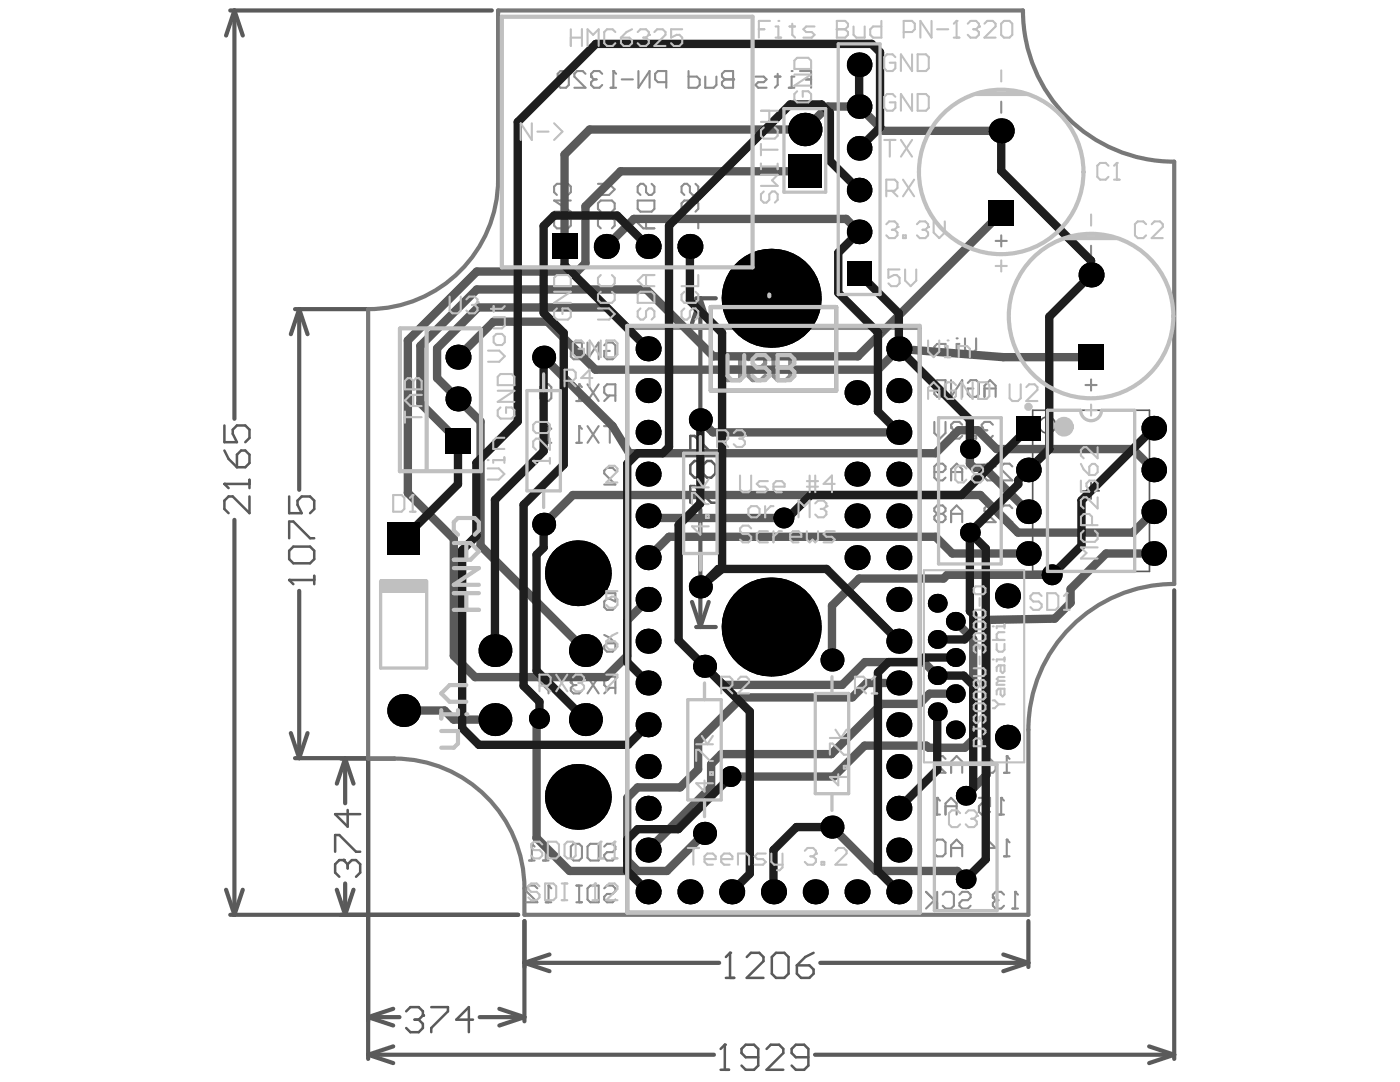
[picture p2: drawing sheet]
<svg xmlns="http://www.w3.org/2000/svg" width="279mm" height="216mm" viewBox="0 0 279 216" stroke-linecap="round" stroke-linejoin="round" font-family="sans-serif">
<g fill="none" stroke="#5a5a5a" stroke-width=".33">
<path d="M206.1 81.9h23.3v32.1h-23.3zM216.1 97.9h3.3M217.7 96.3v3.3"/>
<circle cx="209" cy="84.8" r="1.64"/>
</g>
<g fill="none" stroke="#5a5a5a" stroke-width=".83">
<path d="M46 2.1h52.2M46.8 2.1l-1.7 5M46.8 2.1v81.5M46.8 2.1l1.7 5M138.9 59.5h4M139.8 59.5v26.1M139.8 59.5l1.6 5M139.8 59.5l-1.7 5M58.9 61.7h14.6M59.7 61.7l1.7 5M59.7 61.7l-1.7 5M59.7 61.7v36"/>
<path d="M46.8 103.7v78.8M59.7 117.9v33.4M139.8 101.6v23.5M234.3 117.8v93.5M138.1 120.1l1.7 5M138.9 125.1h4M141.4 120.1l-1.6 5M58 146.3l1.7 5M58.9 151.3h14.6v60M61.4 146.3l-1.7 5M68.1 151.4h10.6M68.9 151.4l1.7 5"/>
<path d="M68.9 151.4l-1.7 5M68.9 151.4v8.9M45.1 177.5l1.7 5M48.5 177.5l-1.7 5M67.2 177.5l1.7 5M68.9 176.3v6.2M70.6 177.5l-1.7 5M46 182.5h57.4M104.7 183.8v20M104.7 192.1l5 1.7M104.7 192.1h38.8M109.7 190.5l-5 1.6"/>
<path d="M163.7 192.1h41.5M200.2 190.5l5 1.6M205.2 183.8v9.2M205.2 192.1l-5 1.7M73.5 203h6.2M73.5 210.5h69M73.5 210.5l5 1.6M73.5 203l5 1.6M78.5 208.8l-5 1.7M78.5 201.3l-5 1.7M95.7 203h9M99.7 201.3l5 1.7"/>
<path d="M104.7 203l-5 1.6M162.7 210.5h71.6M229.3 208.8l5 1.7M234.3 210.5l-5 1.6"/>
</g>
<path d="M68.6 171.6h-.9l-.8 .9v1.6l.8 .9" fill="none" stroke="#5a5a5a" stroke-width=".5"/>
<circle cx="68.6" cy="171.6" r=".25" fill="#5a5a5a"/>
<path d="M66.9 170v-3.4h.8l3.4 3.4h.8M68.6 171.6l.8 .9M69.4 161.6v3.4l-2.5-2.5h5M69.4 172.5v.8M69.4 172.5l.8-.9h.9l.8 .9v1.6l-.8 .9M81.1 201.8l.8-.8h1.7l.8 .8v.8" fill="none" stroke="#5a5a5a" stroke-width=".5"/>
<circle cx="84.4" cy="202.6" r=".25" fill="#5a5a5a"/>
<path d="M137.8 90.3v-3.3h.8l3.3 3.3h.9M140.3 92.8l-.9-.8h-.8l-.8 .8v1.7l.8 .8h.8l.9-.8M140.3 92.8l.8-.8h.8l.9 .8v1.7l-.9 .8h-.8l-.8-.8M140.3 92.8v1.7M57.7 115.7h5M62.7 114.9v1.7M137.8 100.3v-3.3h.8l3.3 3.3h.9M82.7 203.5h.9M83.6 203.5l.8 .8v.8l-.8 .9h-1.7l-.8-.9M84.4 202.6l-.8 .9M86.1 201h3.3v.8l-3.3 3.3v.9M94.4 203.5h-3.3l2.5-2.5v5" fill="none" stroke="#5a5a5a" stroke-width=".5"/>
<circle cx="57.7" cy="115.7" r=".25" fill="#5a5a5a"/>
<path d="M44.8 96.6h5M49.8 99.1v3.3l-3.3-3.3h-.9l-.8 .8v1.7l.8 .8M49.8 95.7v1.7M57.7 99.1v3.3h2.5l-.8-1.7v-.8l.8-.8h1.7l.8 .8v1.7l-.8 .8M57.7 115.7l.8 .9M57.7 109.9l.8-.8h3.4l.8 .8v1.7l-.8 .8h-3.4l-.8-.8zM57.7 107.4v-3.3h.8l3.4 3.3h.8" fill="none" stroke="#5a5a5a" stroke-width=".5"/>
<circle cx="44.8" cy="96.6" r=".25" fill="#5a5a5a"/>
<path d="M44.8 96.6l.8 .8M44.8 89.9l.8 1.7 1.7 1.6M44.8 84.9v3.3h2.5l-.8-1.6v-.9l.8-.8h1.7l.8 .8v1.7l-.8 .8M47.3 90.7l.8-.8h.9l.8 .8v1.7l-.8 .8h-1.7zM143.8 213.5h1.7M144.7 208.5v5" fill="none" stroke="#5a5a5a" stroke-width=".5"/>
<circle cx="144.7" cy="208.5" r=".25" fill="#5a5a5a"/>
<path d="M144.9 195.1h1.6M145.7 190.1v5M144.7 208.5l-.9 .8M151.3 211h-2.5l-.8-.9v-.8l.8-.8h1.7l.8 .8v3.3l-.8 .9h-1.7l-.8-.9M153 209.3l.8-.8h1.7l.8 .8v.8l-3.3 3.4h3.3M161.3 211h-2.5l-.8-.9v-.8l.8-.8h1.7l.8 .8v3.3l-.8 .9h-1.7l-.8-.9" fill="none" stroke="#5a5a5a" stroke-width=".5"/>
<circle cx="145.7" cy="190.1" r=".25" fill="#5a5a5a"/>
<path d="M145.7 190.1l-.8 .9M149 191l.9-.9h1.6l.9 .9v.8l-3.4 3.3h3.4M154.9 190.1h1.6l.9 .9v3.3l-.9 .8h-1.6l-.9-.8v-3.3zM159 192.6h2.5l.9 .9v.8l-.9 .8h-1.6l-.9-.8zM162.4 190.1l-1.7 .9-1.7 1.6" fill="none" stroke="#5a5a5a" stroke-width=".5"/>
<path d="M99.4 2.1h104.8a30.2 30.2 0 0 0 30.1 30.2v84.2a29.1 29.1 0 0 0-29.1 29.1v36.9h-100.5a36.5 36.5 0 0 0-1.2-13 25.9 25.9 0 0 0-24.8-18.1h-5.2v-89.7a25.9 25.9 0 0 0 25.9-25.9zM73.5 151.3l.1 .1" fill="none" stroke="#787878" stroke-width=".83"/>
<path d="M125.2 65.4h58.4v116.7h-58.4zM141.9 61.3h25v16.6h-25z" fill="none" stroke="#8c8c8c" stroke-width=".83"/>
<g fill="none" stroke="#8c8c8c" stroke-width=".42">
<path d="M112.2 37.8v1.1h1.2l.5-.6v-1.1l-.5-.5h-2.3l-.5 .5v1.1l.5 .6M138.8 36.7l.6 .5v1.1l-.6 .6h-.6l-.5-.6v-1.1l-.6-.5h-.5l-.6 .5v1.1l.6 .6M199.8 20.3v2.2M110.6 43.3h3.3v1.7l-.5 .6h-2.3l-.5-.6zM113.9 40h-3.3l3.3 2.2h-3.3M136 43.3h3.4v2.3M136.6 42.2l-.6-.5v-1.1l.6-.6h2.2l.6 .6v1.1l-.6 .5M198.7 48.1h2.2M199.8 47v2.2M217.7 49v2.3M216.6 76.8h2.3M217.7 75.7v2.2"/>
<path d="M115 88.4h1.1M115.6 85v3.4M117.3 85l2.2 3.4M119.5 85l-2.2 3.4M120.6 85h2.2M121.7 85v3.4M122.8 93.9l-.5-.5h-1.2l-.5 .5v.6l2.2 2.2h-2.2M120.6 118.4h2.2v1.6l-1.1-.5h-.6l-.5 .5v1.1l.5 .6h1.2l.5-.6M120.6 126.7l1.1 .6 1.1 1.1M120.6 128.9l.5-.5h1.7v1.1l-.5 .5h-1.2l-.5-.5z"/>
</g>
<circle cx="115.6" cy="85" r=".21" fill="#8c8c8c"/>
<path d="M108.9 88.4h1.1M109.5 85v3.4M115.6 85l.5 .6" fill="none" stroke="#8c8c8c" stroke-width=".42"/>
<circle cx="109.5" cy="85" r=".21" fill="#8c8c8c"/>
<path d="M109.5 85l.5 .6M199.8 159.2v3.3M199.3 162.5h1.1" fill="none" stroke="#8c8c8c" stroke-width=".42"/>
<circle cx="199.8" cy="159.2" r=".21" fill="#8c8c8c"/>
<path d="M187 159.2v3.3M195.4 159.2h2.2v1.7l-1.1-.6h-.6l-.5 .6v1.1l.5 .5h1.1l.6-.5M199.8 159.2l.6 .6M186.5 162.5h1.1M188.7 162.5v-2.2l1.1-1.1 1.1 1.1v2.2M188.7 160.9h2.2" fill="none" stroke="#8c8c8c" stroke-width=".42"/>
<circle cx="187" cy="159.2" r=".21" fill="#8c8c8c"/>
<path d="M198.7 93.1l-.6-.6h-1.1l-.5 .6v.5M202 93.1l-.5-.6h-1.1l-.6 .6v.5l2.2 2.3h-2.2M187 159.2l.6 .6" fill="none" stroke="#8c8c8c" stroke-width=".42"/>
<circle cx="196.5" cy="93.6" r=".21" fill="#8c8c8c"/>
<path d="M186.5 94.2h1.6l.6-.6v-.5l-.6-.6h-1.1l-.5 .6v2.2l.5 .6h1.1l.6-.6M189.8 94.2h2.2M189.8 95.9v-2.3l1.1-1.1 1.1 1.1v2.3M196.5 93.6l.5 .6M197 94.2h.6M197 94.2l-.5 .5v.6l.5 .6h1.1l.6-.6M116.1 135.6l-.5-.6h-1.1l-.6 .6v.5M117.3 135l2.2 3.4M119.5 135l-2.2 3.4M121.7 137.3l-1.1 1.1M122.8 137.3h-1.7l-.5-.6v-1.1l.5-.6h1.7v3.4" fill="none" stroke="#8c8c8c" stroke-width=".42"/>
<circle cx="113.9" cy="136.1" r=".21" fill="#8c8c8c"/>
<path d="M115.6 76.7v3.3M117.3 76.7l2.2 3.3M119.5 76.7l-2.2 3.3M121.7 78.9l-1.1 1.1M122.8 78.9h-1.7l-.5-.5v-1.2l.5-.5h1.7v3.3M115 80h1.1M109.5 135h-2.3v.6l2.3 2.2v.6M113.9 136.1l.6 .6M114.5 136.7h.5M114.5 136.7l-.6 .6v.5l.6 .6h1.1l.5-.6" fill="none" stroke="#8c8c8c" stroke-width=".42"/>
<circle cx="115.6" cy="76.7" r=".21" fill="#8c8c8c"/>
<g fill="none" stroke="#8c8c8c" stroke-width=".42">
<path d="M119.3 36.7h2.3l1.1 1.1-1.1 1.1h-2.3M130 36.7l.6 .5v1.1l-.6 .6h-.5l-.6-.6v-1.1l-.5-.5h-.6l-.5 .5v1.1l.5 .6M119.9 42.2l-.6-.5v-1.1l.6-.6h2.2l.6 .6v1.1l-.6 .5M119.9 45.6l-.6-.6v-1.1l.6-.6h2.2l.6 .6v1.1l-.6 .6M127.3 40h3.3v1.7l-.6 .5h-2.2l-.5-.5zM128.9 43.3v2.3M130.6 43.3h-2.2l-1.1 1.2 1.1 1.1h2.2M107.8 77.2l.6-.5h1.1l.5 .5v2.3l-.5 .5h-1.1l-.6-.5zM113.9 68.9l.6-.5h1.6v3.3h-1.6l-.6-.6zM115.6 76.7l.5 .5M117.3 68.4v3.3l2.2-3.3v3.3M120.6 68.9l.5-.5h1.2l.5 .5v2.2l-.5 .6h-1.2l-.5-.6v-1.1h1.1"/>
<path d="M200.4 170.9h1.1M200.9 167.5v3.4"/>
</g>
<circle cx="200.9" cy="167.5" r=".21" fill="#8c8c8c"/>
<path d="M198.1 84.7l-.5-.5h-1.1l-.6 .5v.6M187 167.5h1.1l.6 .6v2.2l-.6 .6h-1.1l-.5-.6v-2.2zM189.8 169.2h2.2M189.8 170.9v-2.3l1.1-1.1 1.1 1.1v2.3M196.5 169.2h2.2l-1.7-1.7v3.4M200.9 167.5l.6 .6" fill="none" stroke="#8c8c8c" stroke-width=".42"/>
<circle cx="195.9" cy="85.3" r=".21" fill="#8c8c8c"/>
<path d="M192 84.7l-.5-.5h-1.1l-.6 .5v.6M194.3 87h.5v.5h-.5zM195.9 85.3l.6 .6M196.5 85.9h.5M196.5 85.9l-.6 .5v.6l.6 .5h1.1l.5-.5" fill="none" stroke="#8c8c8c" stroke-width=".42"/>
<circle cx="189.8" cy="85.3" r=".21" fill="#8c8c8c"/>
<path d="M187 75.9h1.7v3.3h-1.7l-.5-.6v-2.2zM189.8 75.9v3.3l2.2-3.3v3.3M190.4 70.9h1.1M191.5 68.6h-.6v2.3M192.6 67.5v2.2l1.1 1.2 1.1-1.2v-2.2M193.1 76.4l.6-.5h1.1l.6 .5v2.2l-.6 .6h-1.1l-.6-.6v-1.1h1.2M196.5 79.2v-2.2l1.1-1.1 1.1 1.1v2.2M196.5 77.5h2.2M186.5 84.2v2.2l1.1 1.1 1.1-1.1v-2.2M189.8 85.3l.6 .6M190.4 85.9h.5M190.4 85.9l-.6 .5v.6l.6 .5h1.1l.5-.5" fill="none" stroke="#8c8c8c" stroke-width=".42"/>
<circle cx="190.9" cy="67.5" r=".21" fill="#8c8c8c"/>
<path d="M186.5 70.9v-1.7l.5-.6h1.7v2.3" fill="none" stroke="#8c8c8c" stroke-width=".42"/>
<path d="M147.7 70.9v5h-2.5l-.8-.9v-.8l.8-.8h2.5M149.4 71.7l.8-.8h1.7l.8 .8v.8l-.8 .9h-1.7l-.8 .8v.8l.8 .9h1.7l.8-.9M154.4 70.9v4.1l.8 .9h1.7l.8-.9v-4.1" fill="none" stroke="#8c8c8c" stroke-width=".83"/>
<circle cx="147.7" cy="73.4" r=".42" fill="#8c8c8c"/>
<path d="M147.7 70.9h-2.5l-.8 .8v.8l.8 .9h2.5" fill="none" stroke="#8c8c8c" stroke-width=".83"/>
<path d="M187 102.5l-.5 .6v.5l.5 .6h1.1l.6-.6v-.5l-.6-.6M187 102.5l-.5-.5v-.6l.5-.5h1.1l.6 .5v.6l-.6 .5M187 102.5h1.1M189.8 104.2v-2.2l1.1-1.1 1.1 1.1v2.2M189.8 102.5h2.2M198.7 101.4l-.6-.5h-1.1l-.5 .5v.6l2.2 2.2h-2.2M202 101.4l-.5-.5h-1.1l-.6 .5v.6l2.2 2.2h-2.2M200.4 154.2h1.1M200.9 150.9v3.3" fill="none" stroke="#8c8c8c" stroke-width=".42"/>
<circle cx="200.9" cy="150.9" r=".21" fill="#8c8c8c"/>
<path d="M188.7 151.4l-.6-.5h-1.1l-.5 .5v.6l2.2 2.2h-2.2M189.8 152.5h2.2M189.8 154.2v-2.2l1.1-1.1 1.1 1.1v2.2M196.5 150.9l1.1 .5 1.1 1.1M196.5 153.1l.5-.6h1.7v1.1l-.6 .6h-1.1l-.5-.6zM200.9 150.9l.6 .5M202.6 178v3.3M202 181.3h1.2" fill="none" stroke="#8c8c8c" stroke-width=".42"/>
<circle cx="202.6" cy="178" r=".21" fill="#8c8c8c"/>
<path d="M200.4 178.5l-.6-.5h-1.1l-.6 .5v.6M202.6 178l.6 .5" fill="none" stroke="#8c8c8c" stroke-width=".42"/>
<circle cx="198.1" cy="179.1" r=".21" fill="#8c8c8c"/>
<g fill="none" stroke="#8c8c8c" stroke-width=".42">
<path d="M109.5 176.7v3.3M115 176.7h1.1M115.6 176.7v3.3M117.3 177.3l.5-.6h1.7v3.3h-1.7l-.5-.5zM120.6 177.3l.5-.6h1.2l.5 .6v.5l-.5 .6h-1.2l-.5 .5v.6l.5 .5h1.2l.5-.5M184.8 178l2.2 2.2M186.5 179.6l-1.7 1.7M187 178v3.3M188.1 178.5l.6-.5h1.1l.6 .5v2.2l-.6 .6h-1.1l-.6-.6M191.5 178.5l.5-.5h1.1l.6 .5v.6l-.6 .5h-1.1l-.5 .6v.5l.5 .6h1.1l.6-.6M198.1 179.1l.6 .5M198.7 179.6h.6"/>
<path d="M198.7 179.6l-.6 .6v.5l.6 .6h1.1l.6-.6M108.9 180h1.1M115 180h1.1"/>
</g>
<circle cx="109.5" cy="176.7" r=".21" fill="#8c8c8c"/>
<path d="M107.2 177.3l-.5-.6h-1.1l-.6 .6v.5l2.2 2.2h-2.2M108.4 171.7h1.1M108.9 168.4v3.3M109.5 176.7l.5 .6M113.9 168.9l.6-.5h1.1l.5 .5v2.2l-.5 .6h-1.1l-.6-.6zM117.3 168.9l.5-.5h1.7v3.3h-1.7l-.5-.6zM120.6 168.9l.5-.5h1.2l.5 .5v.6l-.5 .5h-1.2l-.5 .6v.5l.5 .6h1.2l.5-.6" fill="none" stroke="#8c8c8c" stroke-width=".42"/>
<circle cx="108.9" cy="168.4" r=".21" fill="#8c8c8c"/>
<path d="M105.6 171.7h1.1M106.1 168.4v3.3M108.9 168.4l.6 .5" fill="none" stroke="#8c8c8c" stroke-width=".42"/>
<circle cx="106.1" cy="168.4" r=".21" fill="#8c8c8c"/>
<path d="M157.4 17.5h1.1M158.5 15.3h-.5v2.2M159.6 14.2h2.3v3.3M160.8 15.8h1.1M106.1 168.4l.6 .5" fill="none" stroke="#8c8c8c" stroke-width=".42"/>
<circle cx="158" cy="14.2" r=".21" fill="#8c8c8c"/>
<path d="M146.3 14.2v3.3h-1.7l-.5-.5v-.6l.5-.6h1.7M150.8 15.3h1.6l.6 .5-.6 .6h-1.1l-.5 .6 .5 .5h1.7M154.6 15.3h1.2M155.2 14.7v2.3l-.6 .5" fill="none" stroke="#8c8c8c" stroke-width=".42"/>
<circle cx="146.3" cy="15.8" r=".21" fill="#8c8c8c"/>
<path d="M121.9 17.5h1.1M122.4 14.2v3.3M124.1 15.8h2.2M127.4 14.2v3.3l2.2-3.3v3.3M133 16.4h-1.7l-.6-.6v-1.1l.6-.5h1.7v3.3M137.4 14.2v3.3h1.7l.5-.5v-1.2l-.5-.5h-1.7M140.8 15.3v2.2h1.6l.6-.5v-1.7M146.3 14.2h-1.7l-.5 .5v.6l.5 .5h1.7" fill="none" stroke="#8c8c8c" stroke-width=".42"/>
<circle cx="122.4" cy="14.2" r=".21" fill="#8c8c8c"/>
<path d="M120.2 14.7l-.6-.5h-1.1l-.5 .5v.6M122.4 14.2l.6 .5" fill="none" stroke="#8c8c8c" stroke-width=".42"/>
<circle cx="118" cy="15.3" r=".21" fill="#8c8c8c"/>
<path d="M111.8 14.2h1.2l.5 .5v2.3l-.5 .5h-1.2l-.5-.5v-2.3zM116.9 14.7l-.6-.5h-1.1l-.6 .5v.6l2.3 2.2h-2.3M118 15.3l.5 .5M118.5 15.8h.6M118.5 15.8l-.5 .6v.6l.5 .5h1.1l.6-.5" fill="none" stroke="#8c8c8c" stroke-width=".42"/>
<g fill="none" stroke="#5a5a5a" stroke-width="1.7">
<path d="M160.6 34.2h-36.8l-7 7v11.3l-1.6 1.7h-20l-13.8 13.7v30.5l9.2 9.1v23.4l4.2 4.2h26.1l4.3-4.2v-7.1l4.1-4.2M199.8 26.1h-23.5l-4.8-4.8h-6.3l-4.6 4.5h-42.9l-5 5v18.4M171.5 46.3l-2.6-2.6h-42.4l-5.5 5.5M199.8 42.5l-28.6 28.6h-28.8l-13.4-13.3h-33.8l-11.3 11.2v11.4l7.5 7.5M91.4 71.3l7.1-7.1h10.7l9.6 9.6h56.4l4.2-4.2 20.8 1.7h17.5M108.5 71.3l13.8 13.7 3.3 5.4h61.1l4.6-4.5h3.8l3.8 3.7h27.2l4.2 4.2M129.3 69.6l-8.2-8.2h-25.7l-8.2 8.1v5.9l8.7 8.7v24.8l20.9 20.9M139.8 83.8l2.5 2.5h37.1M193.6 89.6v2.9l.8 .9h2.1l8.7 8.7M129.3 102.9l.5 .5h26.6M205.2 110.4h-15.1l-3.4-3.3h-53.2l-4.2 4.2M210 114.7h-20.9l-.8 .7h-16.8l-5.5 5.5v10.8"/>
<path d="M230.3 110.4h-9.6l-7 7.1v2.8l-3.2 3.1-13.6 .3v30.9l-4.2 4.2M230.3 102.1l-4.2 4.2h-22.9l-7.6-7.5h-81.3l-5.8 5.8M140.6 132.9l3.7 3.8h23.8l4.5-4.6h11.7l2.7 2.7M179.4 136.3h-6.4l-2.9 2.9h-22l-8.8 8.7v5.6l-3.6 3.6h-8.4l-2.1 2.1v12.5l2.1 2.1M190.7 124l3.5 3.5v20l-1.6 1.7h-7.3l-.4-.4h-12.4l-6.1 6.2h-20.5M190.7 138.4h-5.2l-2 2h-7.6l-10 10.1h-22l-2 2v4.6l-12.6 12.5M80.6 141.8h8.1l1.8 1.8h8.3M107.7 143.4l-.6 .5v23.3M107.1 167.2h.1M140.6 166.3l-7.5 7.5h-19.4l-6.6-6.6M166 165l8.8 8.8h16.3l1.6 1.7"/>
</g>
<g fill="#000">
<circle cx="171.5" cy="12.9" r="2.46"/>
<circle cx="160.6" cy="25.8" r="3.3"/>
<circle cx="171.5" cy="21.3" r="2.46"/>
<circle cx="171.5" cy="29.6" r="2.46"/>
<circle cx="171.5" cy="37.9" r="2.46"/>
<circle cx="199.8" cy="26.1" r="2.5"/>
<circle cx="121" cy="49.2" r="2.5"/>
<circle cx="129.3" cy="49.2" r="2.5"/>
<circle cx="137.7" cy="49.2" r="2.5"/>
<circle cx="153.9" cy="59.5" r="9.9"/>
<circle cx="171.5" cy="46.3" r="2.46"/>
<circle cx="217.7" cy="54.9" r="2.5"/>
<circle cx="91.4" cy="79.6" r="2.5"/>
<circle cx="91.4" cy="71.3" r="2.5"/>
<circle cx="108.5" cy="71.3" r="2.3"/>
<circle cx="129.3" cy="69.6" r="2.5"/>
<circle cx="129.3" cy="77.9" r="2.5"/>
<circle cx="171" cy="78.4" r="2.5"/>
<circle cx="179.4" cy="69.6" r="2.5"/>
<circle cx="179.4" cy="77.9" r="2.5"/>
<circle cx="129.3" cy="94.6" r="2.5"/>
<circle cx="129.3" cy="86.3" r="2.5"/>
<circle cx="139.8" cy="83.8" r="2.3"/>
<circle cx="171" cy="94.6" r="2.5"/>
<circle cx="179.4" cy="94.6" r="2.5"/>
<circle cx="179.4" cy="86.3" r="2.5"/>
<circle cx="193.6" cy="89.6" r="1.97"/>
<circle cx="205.2" cy="93.8" r="2.46"/>
<circle cx="230.3" cy="93.8" r="2.46"/>
<circle cx="230.3" cy="85.4" r="2.46"/>
<circle cx="108.5" cy="104.6" r="2.3"/>
<circle cx="115.3" cy="114.4" r="6.6"/>
<circle cx="129.3" cy="119.6" r="2.5"/>
<circle cx="129.3" cy="102.9" r="2.5"/>
<circle cx="129.3" cy="111.3" r="2.5"/>
<circle cx="139.8" cy="117.1" r="2.3"/>
<circle cx="156.4" cy="103.4" r="2.08"/>
<circle cx="171" cy="102.9" r="2.5"/>
<circle cx="171" cy="111.3" r="2.5"/>
<circle cx="179.4" cy="102.9" r="2.5"/>
<circle cx="179.4" cy="111.3" r="2.5"/>
<circle cx="179.4" cy="119.6" r="2.5"/>
<circle cx="193.6" cy="106.3" r="1.97"/>
<circle cx="201.1" cy="118.9" r="2.5"/>
<circle cx="205.2" cy="102.1" r="2.46"/>
<circle cx="205.2" cy="110.4" r="2.46"/>
<circle cx="210" cy="114.7" r="2.08"/>
<circle cx="230.3" cy="102.1" r="2.46"/>
<circle cx="230.3" cy="110.4" r="2.46"/>
<circle cx="98.8" cy="129.8" r="3.3"/>
<circle cx="116.8" cy="129.8" r="3.3"/>
<circle cx="129.3" cy="127.9" r="2.5"/>
<circle cx="129.3" cy="136.3" r="2.5"/>
<circle cx="140.6" cy="132.9" r="2.3"/>
<circle cx="153.9" cy="125.1" r="9.9"/>
<circle cx="166" cy="131.7" r="2.3"/>
<circle cx="179.4" cy="136.3" r="2.5"/>
<circle cx="179.4" cy="127.9" r="2.5"/>
<circle cx="187" cy="134.8" r="1.88"/>
<circle cx="187" cy="127.6" r="1.88"/>
<circle cx="187" cy="120.4" r="1.88"/>
<circle cx="190.7" cy="124" r="1.88"/>
<circle cx="190.7" cy="131.2" r="1.88"/>
<circle cx="190.7" cy="138.4" r="1.88"/>
<circle cx="80.6" cy="141.8" r="3.3"/>
<circle cx="98.8" cy="143.6" r="3.3"/>
<circle cx="107.7" cy="143.4" r="2.08"/>
<circle cx="115.3" cy="159" r="6.6"/>
<circle cx="116.8" cy="143.6" r="3.3"/>
<circle cx="129.3" cy="153" r="2.5"/>
<circle cx="129.3" cy="144.6" r="2.5"/>
<circle cx="145.9" cy="155" r="2.08"/>
<circle cx="179.4" cy="144.6" r="2.5"/>
<circle cx="179.4" cy="153" r="2.5"/>
<circle cx="187" cy="142" r="1.88"/>
<circle cx="190.7" cy="145.6" r="1.88"/>
<circle cx="192.7" cy="158.8" r="1.97"/>
<circle cx="201.1" cy="147.1" r="2.5"/>
<circle cx="129.3" cy="169.6" r="2.5"/>
<circle cx="129.3" cy="178" r="2.5"/>
<circle cx="129.3" cy="161.3" r="2.5"/>
<circle cx="137.7" cy="178" r="2.5"/>
<circle cx="140.6" cy="166.3" r="2.3"/>
<circle cx="146" cy="178" r="2.5"/>
<circle cx="154.4" cy="178" r="2.5"/>
<circle cx="162.7" cy="178" r="2.5"/>
<circle cx="166" cy="165" r="2.3"/>
<circle cx="171" cy="178" r="2.5"/>
<circle cx="179.4" cy="178" r="2.5"/>
<circle cx="179.4" cy="161.3" r="2.5"/>
<circle cx="179.4" cy="169.6" r="2.5"/>
<circle cx="192.7" cy="175.5" r="1.97"/>
</g>
<g fill="#000">
<path d="M157.3 30.8h6.7v6.7h-6.7z" fill-rule="evenodd"/>
<path d="M157.3 30.8h6.7v6.7h-6.7z" fill-rule="evenodd"/>
<path d="M110.2 46.7h5v5h-5z" fill-rule="evenodd"/>
<path d="M110.2 46.7h5v5h-5z" fill-rule="evenodd"/>
<path d="M169 52.1h4.9v5h-4.9z" fill-rule="evenodd"/>
<path d="M169 52.1h4.9v5h-4.9z" fill-rule="evenodd"/>
<path d="M197.3 40h5v5h-5z" fill-rule="evenodd"/>
<path d="M197.3 40h5v5h-5z" fill-rule="evenodd"/>
<path d="M215.2 68.8h5v5h-5z" fill-rule="evenodd"/>
<path d="M215.2 68.8h5v5h-5z" fill-rule="evenodd"/>
<path d="M88.9 85.4h5v5h-5z" fill-rule="evenodd"/>
<path d="M88.9 85.4h5v5h-5z" fill-rule="evenodd"/>
<path d="M202.8 83h4.9v4.9h-4.9z" fill-rule="evenodd"/>
<path d="M202.8 83h4.9v4.9h-4.9z" fill-rule="evenodd"/>
<path d="M77.3 104.2h6.5v6.5h-6.5z" fill-rule="evenodd"/>
<path d="M77.3 104.2h6.5v6.5h-6.5z" fill-rule="evenodd"/>
</g>
<g fill="none" stroke="#1e1e1e" stroke-width="1.7">
<path d="M171.5 12.9v8.4M171.5 37.9l-5.9-5.8v-9.6l-1.6-1.7h-6.3l-24.2 24.2v44.2l-1.2 1.2h-5l-2.1 2.1v39.6l4.1 4.2M171.5 29.6l4.1-4.2v-15l-1.6-1.6h-55.1l-15.6 15.5v59.8l-8.2 8.3v14.5l-2.9 2.9v35.5l3.4 3.3h29.7l4-4M199.8 26.1v8l17.9 17.9v2.9l-8.3 8.3v26.4l-6.2 6.2v.8l-9.6 9.7M112.7 49.2v3.7l16.6 16.7M129.3 49.2l-6.1-6.2h-12.6l-2.1 2.1v17.3l4 4v26.3l-8 8v36.2l3.2 3.1v3.4M137.7 49.2v10.8l6.4 6.4v47.1l-4.3 3.6 3.6-3.6h21.6l14.4 14.4M171.5 46.3l-4.2 4.1v8l7.9 8v15.7l4.2 4.2M171.5 54.6l7.9 7.9v7.1l14.2 14.2v5.8M108.5 71.3v18.7l-9.7 9.8v30M91.4 87.9v8.7l-10.8 10.8M139.8 83.8v16.6l-4.4 4.4v23l14.2 14.2v32.3l-3.6 3.7"/>
<path d="M205.2 85.4l-13.3 13.4h-30.1l-4.6 4.6h-.8M230.3 85.4l-14.5 14.5v9l-5.8 5.8M108.5 104.6v4.7l-1.4 1.4v23.1l9.7 9.8M193.6 106.3v15.6l.6 .7v3.3l-1.7 1.7h-5.5M193.6 106.3l3.1 3.1v62.1l-4 4M187 134.8h5.3l1.9 1.9v20.6l-1.5 1.5M190.7 131.2h-6.3l-.9 .9h-6.2l-2.1 2.1v39.6l4.2 4.2M145.9 155l-10.5 10.5h-8.1l-2.1 2v6.3l4.1 4.2M187 142v11.6l-7.6 7.7M166 165h-7l-4.6 4.6v8.4"/>
</g>
<path d="M100.2 3.3h50v50h-50zM194.8 18.8h10M153.5 58.8v.3M212.7 47.5h10M79.8 65.6l15.9-.1 .3 .3v28.2h-16.2zM85.1 65.7v28.2M125.2 65h58.4v117.1h-58.4zM141.9 61.3h25v16.6h-25z" fill="none" stroke="#c0c0c0" stroke-width=".83"/>
<g fill="none" stroke="#c0c0c0" stroke-width=".66">
<path d="M167.3 8.8h8.3v50h-8.3zM156.4 21.7h8.4v16.6h-8.4zM105.2 77.9h6.6v20h-6.6zM108.5 74.6v3.3M108.5 97.9v3.4M136.4 90.4h6.7v20h-6.7zM139.8 87.1v3.3M187.3 83.4h12.5v29.1h-12.5zM215.7 81.9h-6.7v32.1h17.4v-32.1h-6.6M76 115.9v17.4h9.2v-17.4M139.8 110.4v3.4M137.3 139.6h6.6v20h-6.6z"/>
<path d="M140.6 136.3v3.3M162.7 138.4h6.7v20h-6.7zM166 135v3.4M140.6 159.6v3.4M166 158.4v3.3M186.5 152.5h12.5v29.2h-12.5z"/>
</g>
<path d="M184.4 113.8h20v38.3h-20z" fill="none" stroke="#c0c0c0" stroke-width=".42"/>
<path d="M76 115.6h9.2v2.6h-9.2z" fill-rule="evenodd" fill="#c0c0c0"/>
<path d="M199.8 14v2.3M198.7 53.1h2.2M199.8 52v2.2M97.3 93.5h2.2l1.2 1.1-1.2 1.1h-2.2M100.7 91.2v1.2M100.7 91.8h-2.3v.6M216.6 81.8h2.3M217.7 80.7v2.2" fill="none" stroke="#c0c0c0" stroke-width=".42"/>
<circle cx="97.3" cy="91.8" r=".21" fill="#c0c0c0"/>
<g fill="none" stroke="#c0c0c0" stroke-width=".42">
<path d="M110.6 55.4l.5-.5h2.3l.5 .5v1.7h-3.3zM110.6 58.2h3.3l-3.3 2.2h3.3M136.6 58.2l-.6 .6v1.1l.6 .5h2.2l.6-.5v-1.1l-.6-.6M139.4 54.9v2.2h-3.4M97.4 70h2.2l1.1 1.1-1.1 1.1h-2.2M98.5 63.3h2.2v1.7l-.5 .5h-1.7M98.5 67.2l.6-.6h1.1l.5 .6v1.1l-.5 .6h-1.1l-.6-.6zM98.5 61.1v1.1M100.7 61.1l-.5 .5h-2.2M111.1 61.5l-.5 .6v1.1l.5 .6h2.3l.5-.6v-1.1l-.5-.6h-1.1v1.2M136.6 61.5l-.6 .6v1.1l.6 .6h.5l.6-.6v-1.1l.5-.6h.6l.6 .6v1.1l-.6 .6M100.7 87.4h-1.7l-.6 .5v1.7h2.3"/>
<path d="M170.6 137.3h1.7l.6-.6v-1.1l-.6-.6h-1.7v3.4M171.7 137.3l1.2 1.1M174 138.4h1.1M174.5 135v3.4"/>
</g>
<circle cx="174.5" cy="135" r=".21" fill="#c0c0c0"/>
<path d="M174.5 135l-.5 .6M191.6 162.3l-.5-.6h-1.2l-.5 .6v2.2l.5 .5h1.2l.5-.5M192.7 162.3l.6-.6h1.1l.5 .6v.5" fill="none" stroke="#c0c0c0" stroke-width=".42"/>
<circle cx="194.9" cy="162.8" r=".21" fill="#c0c0c0"/>
<path d="M89.7 59.2v2.8l.6 .5h1.1l.6-.5v-2.8M93.1 59.7l.5-.5h1.1l.6 .5v.6M217.7 42.8v2.2M138.1 97.2h3.3M139.2 95.6l1.1 1.6 1.1-1.6M138.1 100.6v-2.2h.6l2.2 2.2h.5M139.8 104.5v2.2l-1.7-1.7h3.3M140.9 102.8h.5v.6h-.5zM193.8 163.4h.6M194.4 163.4l.5 .5v.6l-.5 .5h-1.1l-.6-.5M194.9 162.8l-.5 .6" fill="none" stroke="#c0c0c0" stroke-width=".42"/>
<circle cx="95.3" cy="60.3" r=".21" fill="#c0c0c0"/>
<g fill="none" stroke="#c0c0c0" stroke-width=".42">
<path d="M94.2 60.9h.5M94.7 60.9l.6 .5v.6l-.6 .5h-1.1l-.5-.5M95.3 60.3l-.6 .6M112.7 76h1.6l.6-.6v-1.1l-.6-.5h-1.6v3.3M113.8 76l1.1 1.1M118.2 75.4h-2.2l1.7-1.6v3.3M121 93.5l.6-.6h1.1l.5 .6v.6l-2.2 2.2h2.2M143.1 88.1h1.7l.5-.6v-1.1l-.5-.5h-1.7v3.3M144.2 88.1l1.1 1.1M146.4 86.4l.6-.5h1.1l.6 .5v.6M123.2 117.9h-2.2v1.7l1.1-.5h.6l.5 .5v1.1l-.5 .6h-1.1l-.6-.6M121 127.9h1.7l.5 .6v.6l-.5 .5h-1.1l-.6-.5z"/>
<path d="M123.2 126.3l-1.1 .5-1.1 1.1"/>
</g>
<circle cx="148.7" cy="87" r=".21" fill="#c0c0c0"/>
<path d="M221.2 33.1l-.5-.6h-1.1l-.6 .6v2.2l.6 .5h1.1l.5-.5M222.3 35.8h1.1M222.9 32.5v3.3M179.5 53.8h-2.2v1.6l1.1-.5h.6l.5 .5v1.1l-.5 .6h-1.1l-.6-.6M180.6 53.8v2.2l1.1 1.1 1.2-1.1v-2.2M147.6 87.5h.5M148.1 87.5l.6 .6v.5l-.6 .6h-1.1l-.6-.6M148.7 87l-.6 .5M192.9 93.5l-.6-.6h-1.1l-.6 .6v2.2l.6 .6h1.1l.6-.6M194.5 94.6l-.5-.5v-.6l.5-.6h1.1l.6 .6v.6l-.6 .5M194.5 94.6l-.5 .6v.5l.5 .6h1.1l.6-.6v-.5l-.6-.6M194.5 94.6h1.1" fill="none" stroke="#c0c0c0" stroke-width=".42"/>
<circle cx="222.9" cy="32.5" r=".21" fill="#c0c0c0"/>
<path d="M222.9 32.5l-.6 .6" fill="none" stroke="#c0c0c0" stroke-width=".42"/>
<path d="M93.1 136.7h-3.4l-1.6 1.7 1.6 1.6h3.4M88.1 141.7v1.7M91.4 141.7v.8h-3.3" fill="none" stroke="#c0c0c0" stroke-width=".83"/>
<circle cx="93.1" cy="142.5" r=".42" fill="#c0c0c0"/>
<path d="M90.6 108.4h3.3l1.7 1.6-1.7 1.7h-3.3M90.6 113.4h5l-5 3.3h5M90.6 118.4h5M91.4 106.7l-.8-.8v-1.7l.8-.8h3.3l.9 .8v1.7l-.9 .8M93.1 108.4v3.3M93.1 118.4v3.3M90.6 121.7h5M88.1 145.9h3.3v2.5l-.8 .8h-2.5" fill="none" stroke="#c0c0c0" stroke-width=".83"/>
<path d="M80.8 77.7h3.3v-1.7l-.5-.5h-.6l-.5 .5v1.7M82.5 78.8v2.2M84.1 78.8h-2.2l-1.1 1.1 1.1 1.1h2.2M99.3 75.2l.6-.6h2.2l.6 .6v1.7h-3.4zM99.3 78h3.4l-3.4 2.2h3.4M80.8 82.1v2.3M80.8 83.2h3.3M99.9 81.3l-.6 .6v1.1l.6 .5h2.2l.6-.5v-1.1l-.6-.6h-1.1v1.1" fill="none" stroke="#c0c0c0" stroke-width=".42"/>
<circle cx="82.5" cy="77.7" r=".21" fill="#c0c0c0"/>
<path d="M80.8 77.7v-1.7l.6-.5h.5l.6 .5v1.7M108.2 168.5l-.5-.5h-1.1l-.6 .5v.6l.6 .5h1.1l.5 .6v.5l-.5 .6h-1.1l-.6-.6M109.3 168h1.7l.6 .5v2.2l-.6 .6h-1.7zM113.2 168h1.1l.6 .5v2.2l-.6 .6h-1.1l-.5-.6v-2.2zM119.3 171.3h1.1M119.9 168v3.3" fill="none" stroke="#c0c0c0" stroke-width=".42"/>
<circle cx="119.9" cy="168" r=".21" fill="#c0c0c0"/>
<path d="M119.9 168l-.6 .5M122.1 171.3h1.1M122.7 168v3.3" fill="none" stroke="#c0c0c0" stroke-width=".42"/>
<circle cx="122.7" cy="168" r=".21" fill="#c0c0c0"/>
<path d="M107.7 136.8h1.6l.6-.5v-1.1l-.6-.6h-1.6v3.3M108.8 136.8l1.1 1.1M111 134.6l2.2 3.3M113.2 134.6l-2.2 3.3M114.3 135.2l.6-.6h1.1l.6 .6v.5M122.7 168l-.6 .5" fill="none" stroke="#c0c0c0" stroke-width=".42"/>
<circle cx="116.6" cy="135.7" r=".21" fill="#c0c0c0"/>
<path d="M106.4 92h3.3M109.7 91.4v1.1M115.4 136.3h.6M116 136.3l.6 .5v.6l-.6 .5h-1.1l-.6-.5M116.6 135.7l-.6 .6M121 134.6h2.2v.6l-2.2 2.2v.5" fill="none" stroke="#c0c0c0" stroke-width=".42"/>
<circle cx="106.4" cy="92" r=".21" fill="#c0c0c0"/>
<g fill="none" stroke="#c0c0c0" stroke-width=".42">
<path d="M151.9 28.8v2.2M151.9 32.7v1.1M151.9 34.9h3.3l-1.1 1.1 1.1 1.1h-3.3M151.9 33.2h3.3M151.9 29.9h3.3M151.9 24.3h3.3M151.9 22.1h3.3M152.4 38.2l-.5 .6v1.1l.5 .5h.6l.5-.5v-1.1l.6-.6h.5l.6 .6v1.1l-.6 .5M152.4 25.4l-.5 .6v1.1l.5 .6h2.2l.6-.6v-1.1l-.6-.6M153.5 22.1v2.2M155.2 32.7v1.1M176.5 27.9h2.2"/>
<path d="M176.9 38.1h1.6l.6-.6v-1.1l-.6-.6h-1.6v3.4M177.6 27.9v3.4M178 38.1l1.1 1.1M179.8 27.9l2.2 3.4M180.2 35.8l2.2 3.4M182 27.9l-2.2 3.4M182.4 35.8l-2.2 3.4M119.9 58.2l-.6 .6v1.1l.6 .5h2.2l.6-.5v-1.1l-.6-.6M119.9 54.9l-.6 .5v1.1l.6 .6h2.2l.6-.6v-1.1l-.6-.5M127.3 58.8l.5-.6h2.2l.6 .6v1.6h-3.3zM128.9 54.9v2.2M130.6 54.9h-2.2l-1.1 1.1 1.1 1.1h2.2"/>
<path d="M116.6 68.5l-.6-.6h-1.1l-.6 .6v2.2l.6 .6h1.1l.6-.6v-1.1h-1.2M119.3 61.5h2.3l1.1 1.2-1.1 1.1h-2.3M119.9 67.9v3.4l-2.2-3.4v3.4M121 67.9h1.7l.5 .6v2.2l-.5 .6h-1.7zM127.8 61.5l-.5 .6v1.1l.5 .6h.6l.5-.6v-1.1l.6-.6h.5l.6 .6v1.1l-.6 .6M201.5 76.7v2.8l.5 .5h1.2l.5-.5v-2.8M204.8 77.2l.6-.5h1.1l.5 .5v.6l-2.2 2.2h2.2M106.4 92l.6 .5M106.4 84.7l.6-.5h2.2l.5 .5v1.2l-.5 .5h-2.2l-.6-.5zM109.7 87.5v2.2l-2.2-2.2h-.5l-.6 .6v1.1l.6 .5M143.9 137.3h1.7l.6-.6v-1.1l-.6-.6h-1.7v3.4M145.1 137.3l1.1 1.1"/>
<path d="M147.3 135.6l.5-.6h1.1l.6 .6v.5l-2.2 2.3h2.2M194.3 138.4l.4-.4h1.6l.4 .4v.8l-.4 .4h-1.6l-.4-.4zM194.3 133.3h2l.4 .4v.8l-.4 .4h-2M195.1 128.7h-.4l-.4 .4v.7l.4 .4M195.5 136.1l-.4-.4h-.4l-.4 .4v.7l.4 .4h.4l.4-.4M195.5 136.1l.4-.4h.4l.4 .4v.7l-.4 .4h-.4l-.4-.4M195.5 131v1.6M195.5 136.1v.7M138.9 151.8v-2.2h.6l2.2 2.2h.6M138.9 148.5h3.4M140 146.8l1.2 1.7 1.1-1.7M140.6 155.7v2.3l-1.7-1.7h3.4"/>
<path d="M141.7 154.1h.6v.5h-.6zM165.6 150.6v-2.2h.6l2.2 2.2h.6M165.6 147.3h3.4M166.7 145.6l1.1 1.7 1.2-1.7M167.3 154.5v2.2l-1.7-1.7h3.4M168.4 152.8h.6v.6h-.6zM194.3 140.7l.4-.4h1.6l.4 .4v.8l-.4 .4h-1.6l-.4-.4zM194.3 145v.8M194.3 145.4h2l.4 .4v.4l-.4 .4M194.7 142.7l-.4 .4v.7l.4 .4h.4l.4-.4v-.7l.4-.4h.4l.4 .4v.7l-.4 .4M195.9 148.9v-1.2l-.4-.4h-.8l-.4 .4v1.2h2.4"/>
</g>
<circle cx="195.1" cy="128.7" r=".21" fill="#c0c0c0"/>
<g fill="none" stroke="#c0c0c0" stroke-width=".42">
<path d="M194.3 117.4l.4-.4h1.6l.4 .4v.8l-.4 .4h-1.6l-.4-.4zM195.5 119.3v1.6M194.3 122.1l.4-.4h1.6l.4 .4v.7l-.4 .4h-1.6l-.4-.4zM194.3 124.4l.4-.4h1.6l.4 .4v.8l-.4 .4h-1.6l-.4-.4zM194.3 126.7l.4-.4h1.6l.4 .4v.8l-.4 .4h-1.6l-.4-.4zM195.1 128.7l.4 .4M195.5 129.1v.4M195.5 129.1l.4-.4h.4l.4 .4v.7l-.4 .4M198.1 139.8h.4l.8 .7M199.3 135.9l-.4 .4v.3h1.6M199.3 135.9h1.2M199.7 132.8v1.1l.4 .4 .4-.4v-1.1h-1.2l-.4 .3v.8"/>
<path d="M199.7 137.4v1.2l.4 .4 .4-.4v-1.2h-1.2l-.4 .4v.8M200.5 131.6h-1.6v.4M200.5 131.2v.8M200.5 135.1h-1.2l-.4 .4 .4 .4M199.3 140.5l-.8 .8h-.4M199.3 140.5h1.2"/>
</g>
<circle cx="198.1" cy="131.6" r=".21" fill="#c0c0c0"/>
<path d="M198.1 127.7h2.4M198.9 128.5v1.1l.4 .4h.8l.4-.4v-1.1M200.5 125h-1.6v.4M200.5 126.1h-1.2l-.4 .4v.8l.4 .4M200.5 124.6v.8" fill="none" stroke="#c0c0c0" stroke-width=".42"/>
<circle cx="198.1" cy="125" r=".21" fill="#c0c0c0"/>
<g fill="none" stroke="#c0c0c0" stroke-width=".42">
<path d="M228.7 44.7l-.5-.5h-1.1l-.6 .5v2.3l.6 .5h1.1l.5-.5M229.8 44.7l.6-.5h1.1l.6 .5v.6l-2.3 2.2h2.3M78.5 98.8h1.6l.6 .5v2.3l-.6 .5h-1.6zM82.4 98.8v3.3M215.7 95.9v2.2h1.7l-.6-1.1v-.5l.6-.6h1.1l.6 .6v1.1l-.6 .5M215.7 92.6l.6 1.1 1.1 1.1M217.9 92.6h.6l.6 .5v1.1l-.6 .6h-1.1v-1.7zM219.1 89.2v2.3l-2.3-2.3h-.5l-.6 .6v1.1l.6 .6M219.1 99.2v2.3l-2.3-2.3h-.5l-.6 .6v1.1l.6 .6M81.8 102.1h1.1M216.3 105.9l-.6 .6v1.1l.6 .5h2.2l.6-.5v-1.1l-.6-.6M217.9 104.8v-1.7l-.5-.5h-1.1l-.6 .5v1.7h3.4"/>
<path d="M219.1 109.2h-3.4l1.1 1.1-1.1 1.2h3.4"/>
</g>
<circle cx="82.4" cy="98.8" r=".21" fill="#c0c0c0"/>
<path d="M113.9 5.8v3.4M113.9 7.5h2.2M116.1 5.8v3.4M117.3 9.2v-3.4l1.1 1.2 1.1-1.2v3.4M122.8 6.4l-.5-.6h-1.2l-.5 .6v2.2l.5 .6h1.2l.5-.6M123.9 7.5h1.7l.5 .6v.5l-.5 .6h-1.1l-.6-.6zM126.1 5.8l-1.1 .6-1.1 1.1M127.3 6.4l.5-.6h1.1l.6 .6v.6M106.1 24.6v3.3l-2.2-3.3v3.3M107.2 26.3h2.3M110.6 24.6l1.6 1.7-1.6 1.6M82.4 98.8l-.6 .5" fill="none" stroke="#c0c0c0" stroke-width=".42"/>
<circle cx="129.5" cy="7" r=".21" fill="#c0c0c0"/>
<path d="M128.4 7.5h.5M128.9 7.5l.6 .6v.5l-.6 .6h-1.1l-.5-.6M129.5 7l-.6 .5M130.6 6.4l.5-.6h1.2l.5 .6v.6l-2.2 2.2h2.2M136.1 5.8h-2.2v1.7l1.1-.5h.6l.5 .5v1.1l-.5 .6h-1.1l-.6-.6M207.9 118.9l-.6-.5h-1.1l-.5 .5v.6l.5 .5h1.1l.6 .6v.5l-.6 .6h-1.1l-.5-.6M209 118.4h1.7l.5 .5v2.2l-.5 .6h-1.7zM212.9 118.4v3.3M212.3 121.7h1.1" fill="none" stroke="#c0c0c0" stroke-width=".42"/>
<circle cx="212.9" cy="118.4" r=".21" fill="#c0c0c0"/>
<path d="M178.7 19.3l-.6-.5h-1.1l-.5 .5v2.2l.5 .6h1.1l.6-.6v-1.1h-1.1M182 18.8v3.3l-2.2-3.3v3.3M183.1 18.8h1.7l.6 .5v2.2l-.6 .6h-1.7zM212.9 118.4l-.6 .5M107.7 176.8l-.6-.5h-1.1l-.6 .5v.6l.6 .6h1.1l.6 .5v.6l-.6 .5h-1.1l-.6-.5M108.8 176.3h1.6l.6 .5v2.3l-.6 .5h-1.6zM112.1 176.3h1.1M112.1 179.6h1.1M112.7 176.3v3.3M118.2 179.6h1.1M118.8 176.3v3.3" fill="none" stroke="#c0c0c0" stroke-width=".42"/>
<circle cx="118.8" cy="176.3" r=".21" fill="#c0c0c0"/>
<path d="M118.8 176.3l-.6 .5M121 176.8l.6-.5h1.1l.5 .5v.6l-2.2 2.2h2.2M137.3 169.2h2.2M138.4 169.2v3.3M140.6 171.4h2.2v-.5l-.5-.6h-1.1l-.6 .6v1.1l.6 .5h1.1M143.9 171.4h2.3v-.5l-.6-.6h-1.1l-.6 .6v1.1l.6 .5h1.1M147.3 172.5v-2.2h1.6l.6 .6v1.6M152.8 170.3h-1.6l-.6 .6 .6 .5h1.1l.5 .6-.5 .5h-1.7M153.9 170.3v1.7l.6 .5h1.7M156.2 170.3v2.8l-.6 .5h-.5M160.6 169.8l.6-.6h1.1l.5 .6v.5" fill="none" stroke="#c0c0c0" stroke-width=".42"/>
<circle cx="162.8" cy="170.3" r=".21" fill="#c0c0c0"/>
<g fill="none" stroke="#c0c0c0" stroke-width=".42">
<path d="M158.5 12.1l.6-.6h2.2l.6 .6v1.7h-3.4zM158.5 14.9h3.4l-3.4 2.2h3.4M159.1 18.2l-.6 .6v1.1l.6 .5h2.2l.6-.5v-1.1l-.6-.6h-1.1v1.1M185.2 67.9v2.3l1.1 1.1 1.1-1.1v-2.3M185.2 79.6v-2.2l1.1-1.1 1.1 1.1v2.2M185.2 77.9h2.2M188.6 71.3h1.1M188.6 69h.5v2.3M190.8 76.8l-.6-.5h-1.1l-.5 .5v2.2l.5 .6h1.1l.6-.6v-1.1h-1.1M194.1 76.3v3.3l-2.2-3.3v3.3M195.2 76.3h1.7l.5 .5v2.2l-.5 .6h-1.7zM161.7 170.9h.6"/>
<path d="M162.3 170.9l.5 .5v.6l-.5 .5h-1.1l-.6-.5M162.8 170.3l-.5 .6M163.9 172h.6v.5h-.6zM166.7 169.8l.6-.6h1.1l.5 .6v.5l-2.2 2.2h2.2"/>
</g>
<circle cx="189.1" cy="67.9" r=".21" fill="#c0c0c0"/>
<path d="M178.7 11.4l-.6-.6h-1.1l-.5 .6v2.2l.5 .6h1.1l.6-.6v-1.1h-1.1M182 10.8v3.4l-2.2-3.4v3.4M183.1 10.8h1.7l.6 .6v2.2l-.6 .6h-1.7zM191.3 71.3v-2.3h1.7l.6 .6v1.7" fill="none" stroke="#c0c0c0" stroke-width=".42"/>
<path d="M145.2 70.9v4.1l.8 .9h1.7l.8-.9v-4.1M153.5 71.7l-.8-.8h-1.7l-.8 .8v.8l.8 .9h1.7l.8 .8v.8l-.8 .9h-1.7l-.8-.9M155.2 70.9v5h2.5l.8-.9v-.8l-.8-.8h-2.5" fill="none" stroke="#c0c0c0" stroke-width=".83"/>
<circle cx="155.2" cy="73.4" r=".42" fill="#c0c0c0"/>
<path d="M155.2 70.9h2.5l.8 .8v.8l-.8 .9h-2.5" fill="none" stroke="#c0c0c0" stroke-width=".83"/>
<path d="M176.9 44.7l.5-.5h1.1l.6 .5v.6" fill="none" stroke="#c0c0c0" stroke-width=".42"/>
<circle cx="179.1" cy="45.3" r=".21" fill="#c0c0c0"/>
<path d="M178 45.8h.5M178.5 45.8l.6 .6v.6l-.6 .5h-1.1l-.5-.5M179.1 45.3l-.6 .5M180.2 47h.6v.5h-.6zM183 44.7l.6-.5h1.1l.5 .5v.6" fill="none" stroke="#c0c0c0" stroke-width=".42"/>
<circle cx="185.2" cy="45.3" r=".21" fill="#c0c0c0"/>
<path d="M151.4 5.8h1.2M153.7 4.2h-2.3v3.3M154.8 7.5h1.1M154.8 5.3h.5v2.2M184.1 45.8h.6M184.7 45.8l.5 .6v.6l-.5 .5h-1.1l-.6-.5M185.2 45.3l-.5 .5M186.3 44.2v2.2l1.1 1.1 1.2-1.1v-2.2" fill="none" stroke="#c0c0c0" stroke-width=".42"/>
<circle cx="155.3" cy="4.2" r=".21" fill="#c0c0c0"/>
<path d="M157.6 5.3h1.1M158.1 4.7v2.3l.6 .5M162.6 5.3h-1.7l-.6 .5 .6 .6h1.1l.6 .6-.6 .5h-1.7M167 4.2v3.3h1.7l.5-.5v-.6l-.5-.6h-1.7" fill="none" stroke="#c0c0c0" stroke-width=".42"/>
<circle cx="167" cy="5.8" r=".21" fill="#c0c0c0"/>
<path d="M167 4.2h1.7l.5 .5v.6l-.5 .5h-1.7M170.3 5.3v1.7l.6 .5h1.7v-2.2M175.9 4.2v3.3h-1.7l-.5-.5v-1.2l.5-.5h1.7M180.3 6.4h1.7l.6-.6v-1.1l-.6-.5h-1.7v3.3M185.9 4.2v3.3l-2.2-3.3v3.3M187 5.8h2.2M190.4 7.5h1.1M190.9 4.2v3.3" fill="none" stroke="#c0c0c0" stroke-width=".42"/>
<circle cx="190.9" cy="4.2" r=".21" fill="#c0c0c0"/>
<path d="M190.9 4.2l-.5 .5M193.1 4.7l.6-.5h1.1l.6 .5v.6" fill="none" stroke="#c0c0c0" stroke-width=".42"/>
<circle cx="195.4" cy="5.3" r=".21" fill="#c0c0c0"/>
<g fill="none" stroke="#c0c0c0" stroke-width=".42">
<path d="M194.2 5.8h.6M194.8 5.8l.6 .6v.6l-.6 .5h-1.1l-.6-.5M195.4 5.3l-.6 .5M196.5 4.7l.5-.5h1.1l.6 .5v.6l-2.2 2.2h2.2M199.8 4.7l.6-.5h1.1l.5 .5v2.3l-.5 .5h-1.1l-.6-.5zM147.7 94.9v2.8l.5 .5h1.2l.5-.5v-2.8M153.2 96h-1.6l-.6 .6 .6 .5h1.1l.5 .6-.5 .5h-1.7M154.4 97.1h2.2v-.5l-.6-.6h-1.1l-.5 .6v1.1l.5 .5h1.1M161 97.1h2.3M161 96h2.3M161.6 94.9v3.3M162.7 94.9v3.3"/>
<path d="M166.6 96.6h-2.2l1.6-1.7v3.3M149.9 101h1.1l.6 .6v1.1l-.6 .5h-1.1l-.5-.5v-1.1zM152.7 101v2.2M154.4 101h-.6l-1.1 1.1M159.4 103.2v-3.3l1.1 1.1 1.1-1.1v3.3M162.7 100.4l.6-.5h1.1l.5 .5v.6"/>
</g>
<circle cx="164.9" cy="101" r=".21" fill="#c0c0c0"/>
<path d="M149.9 105.4l-.5-.5h-1.2l-.5 .5v.6l.5 .6h1.2l.5 .5v.6l-.5 .5h-1.2l-.5-.5M153.2 106h-1.6l-.6 .6v1.1l.6 .5h1.6M154.4 106v2.2M156 106h-.5l-1.1 1.1M157.7 107.1h2.2v-.5l-.5-.6h-1.1l-.6 .6v1.1l.6 .5h1.1M161 106v1.7l.6 .5 .5-.5 .6 .5 .6-.5v-1.7M163.8 101.6h.6M164.4 101.6l.5 .5v.6l-.5 .5h-1.1l-.6-.5M164.9 101l-.5 .6M166.6 106h-1.7l-.5 .6 .5 .5h1.1l.6 .6-.6 .5h-1.6" fill="none" stroke="#c0c0c0" stroke-width=".42"/>
<circle cx="205.2" cy="81.2" r=".41" fill="none" stroke="#c0c0c0" stroke-width=".82"/>
<circle cx="212.3" cy="85.1" r=".98" fill="none" stroke="#c0c0c0" stroke-width="2"/>
<path d="M215.7 81.9a2.08 2.08 0 0 0 2 2 2.08 2.08 0 0 0 2.1-2" fill="none" stroke="#c0c0c0" stroke-width=".66"/>
<g fill="none" stroke="#c0c0c0" stroke-width=".83">
<circle cx="199.8" cy="34.3" r="16.4"/>
<circle cx="217.7" cy="63.1" r="16.4"/>
</g>
</svg>
